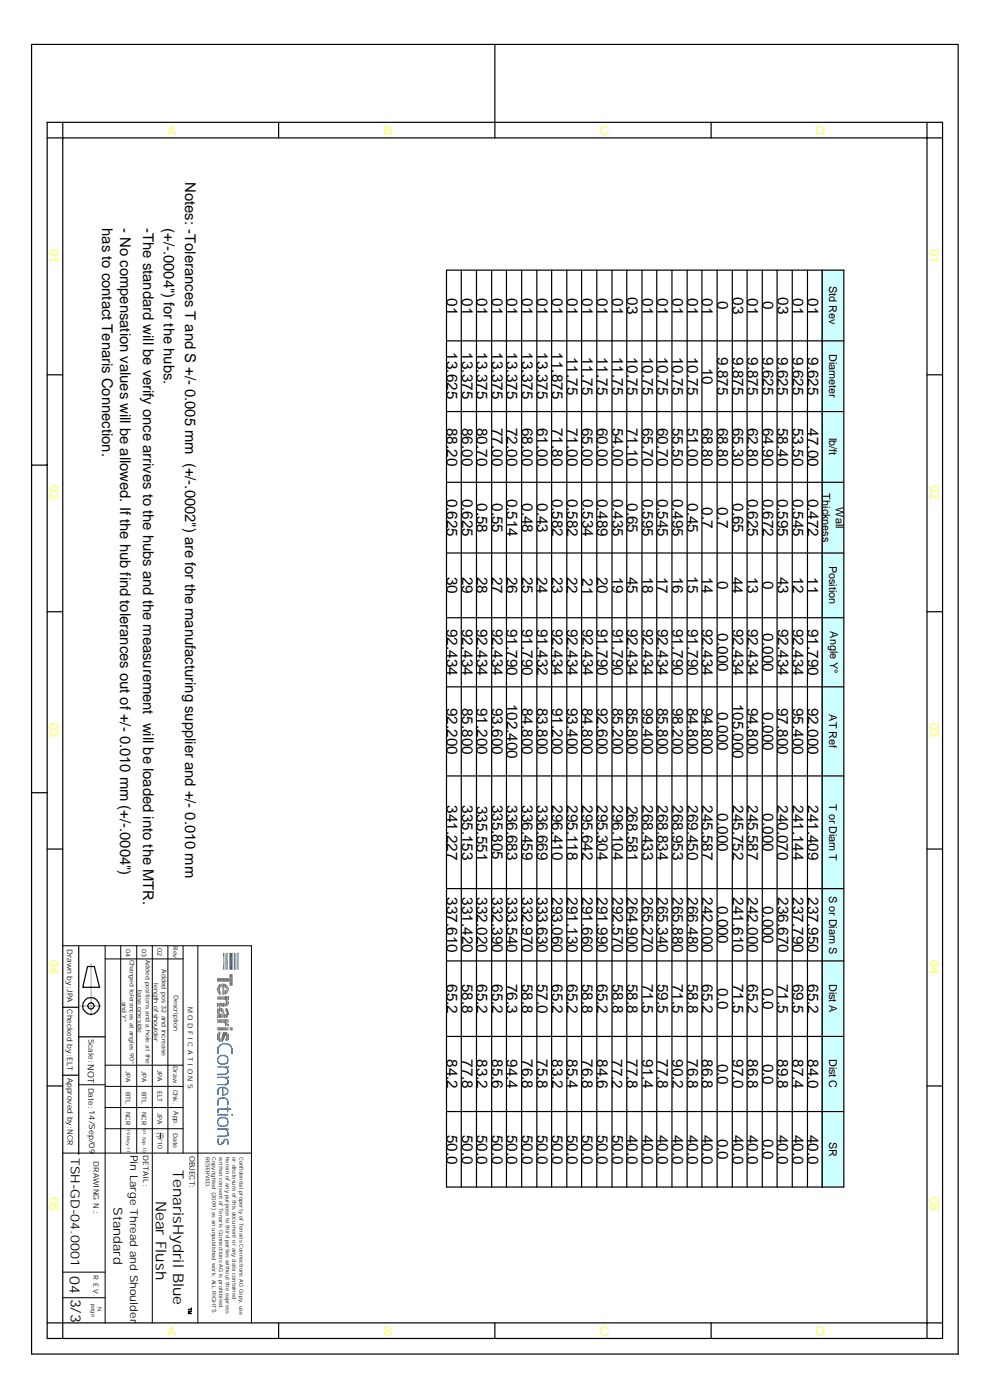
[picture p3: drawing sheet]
<svg xmlns="http://www.w3.org/2000/svg" width="210mm" height="297mm" viewBox="0 0 210 297" stroke-linecap="round" stroke-linejoin="round" font-family="sans-serif">
<defs><g id="words">
<g font-size="3.2">
<text x="94.7" y="63.2" transform="rotate(90 94.7 63.2)">01</text>
<text x="97.9" y="63.2" transform="rotate(90 97.9 63.2)">01</text>
<text x="101" y="63.2" transform="rotate(90 101 63.2)">01</text>
<text x="104.2" y="63.2" transform="rotate(90 104.2 63.2)">01</text>
<text x="107.4" y="63.2" transform="rotate(90 107.4 63.2)">01</text>
<text x="110.6" y="63.2" transform="rotate(90 110.6 63.2)">01</text>
<text x="113.8" y="63.2" transform="rotate(90 113.8 63.2)">01</text>
<text x="116.9" y="63.2" transform="rotate(90 116.9 63.2)">01</text>
<text x="120.1" y="63.2" transform="rotate(90 120.1 63.2)">01</text>
<text x="123.3" y="63.2" transform="rotate(90 123.3 63.2)">01</text>
<text x="126.5" y="63.2" transform="rotate(90 126.5 63.2)">01</text>
<text x="129.7" y="63.2" transform="rotate(90 129.7 63.2)">01</text>
<text x="132.8" y="63" transform="rotate(90 132.8 63)">03</text>
<text x="136.1" y="63.2" transform="rotate(90 136.1 63.2)">01</text>
<text x="139.3" y="63.2" transform="rotate(90 139.3 63.2)">01</text>
<text x="142.4" y="63.2" transform="rotate(90 142.4 63.2)">01</text>
<text x="145.6" y="63.2" transform="rotate(90 145.6 63.2)">01</text>
<text x="148.8" y="63.2" transform="rotate(90 148.8 63.2)">01</text>
<text x="152" y="63.9" transform="rotate(90 152 63.9)">0</text>
<text x="155.2" y="63" transform="rotate(90 155.2 63)">03</text>
<text x="158.3" y="63.2" transform="rotate(90 158.3 63.2)">01</text>
<text x="161.5" y="63.9" transform="rotate(90 161.5 63.9)">0</text>
<text x="164.8" y="63" transform="rotate(90 164.8 63)">03</text>
<text x="167.9" y="63.2" transform="rotate(90 167.9 63.2)">01</text>
<text x="171.1" y="63.2" transform="rotate(90 171.1 63.2)">01</text>
<text x="94.7" y="74.7" transform="rotate(90 94.7 74.7)">13.625</text>
<text x="97.9" y="74.7" transform="rotate(90 97.9 74.7)">13.375</text>
<text x="101" y="74.7" transform="rotate(90 101 74.7)">13.375</text>
<text x="104.2" y="74.7" transform="rotate(90 104.2 74.7)">13.375</text>
<text x="107.4" y="74.7" transform="rotate(90 107.4 74.7)">13.375</text>
<text x="110.6" y="74.7" transform="rotate(90 110.6 74.7)">13.375</text>
<text x="113.8" y="74.7" transform="rotate(90 113.8 74.7)">13.375</text>
<text x="116.9" y="74.7" transform="rotate(90 116.9 74.7)">11.875</text>
<text x="120.1" y="75.6" transform="rotate(90 120.1 75.6)">11.75</text>
<text x="123.3" y="75.6" transform="rotate(90 123.3 75.6)">11.75</text>
<text x="126.5" y="75.6" transform="rotate(90 126.5 75.6)">11.75</text>
<text x="129.7" y="75.6" transform="rotate(90 129.7 75.6)">11.75</text>
<text x="132.8" y="75.6" transform="rotate(90 132.8 75.6)">10.75</text>
<text x="136.1" y="75.6" transform="rotate(90 136.1 75.6)">10.75</text>
<text x="139.3" y="75.6" transform="rotate(90 139.3 75.6)">10.75</text>
<text x="142.4" y="75.6" transform="rotate(90 142.4 75.6)">10.75</text>
<text x="145.6" y="75.6" transform="rotate(90 145.6 75.6)">10.75</text>
<text x="148.8" y="77.9" transform="rotate(90 148.8 77.9)">10</text>
<text x="152" y="75.7" transform="rotate(90 152 75.7)">9.875</text>
<text x="155.2" y="75.7" transform="rotate(90 155.2 75.7)">9.875</text>
<text x="158.3" y="75.7" transform="rotate(90 158.3 75.7)">9.875</text>
<text x="161.5" y="75.7" transform="rotate(90 161.5 75.7)">9.625</text>
<text x="164.7" y="75.7" transform="rotate(90 164.7 75.7)">9.625</text>
<text x="167.9" y="75.7" transform="rotate(90 167.9 75.7)">9.625</text>
<text x="171.1" y="75.7" transform="rotate(90 171.1 75.7)">9.625</text>
<text x="94.7" y="90.7" transform="rotate(90 94.7 90.7)">88.20</text>
<text x="97.9" y="90.7" transform="rotate(90 97.9 90.7)">86.00</text>
<text x="101" y="90.7" transform="rotate(90 101 90.7)">80.70</text>
<text x="104.2" y="90.7" transform="rotate(90 104.2 90.7)">77.00</text>
<text x="107.4" y="90.7" transform="rotate(90 107.4 90.7)">72.00</text>
<text x="110.6" y="90.7" transform="rotate(90 110.6 90.7)">68.00</text>
<text x="113.8" y="90.7" transform="rotate(90 113.8 90.7)">61.00</text>
<text x="116.9" y="90.7" transform="rotate(90 116.9 90.7)">71.80</text>
<text x="120.1" y="90.7" transform="rotate(90 120.1 90.7)">71.00</text>
<text x="123.3" y="90.7" transform="rotate(90 123.3 90.7)">65.00</text>
<text x="126.5" y="90.7" transform="rotate(90 126.5 90.7)">60.00</text>
<text x="129.7" y="90.7" transform="rotate(90 129.7 90.7)">54.00</text>
<text x="132.8" y="90.7" transform="rotate(90 132.8 90.7)">71.10</text>
<text x="136.1" y="90.7" transform="rotate(90 136.1 90.7)">65.70</text>
<text x="139.3" y="90.7" transform="rotate(90 139.3 90.7)">60.70</text>
<text x="142.4" y="90.7" transform="rotate(90 142.4 90.7)">55.50</text>
<text x="145.6" y="90.7" transform="rotate(90 145.6 90.7)">51.00</text>
<text x="148.8" y="90.7" transform="rotate(90 148.8 90.7)">68.80</text>
<text x="152" y="90.7" transform="rotate(90 152 90.7)">68.80</text>
<text x="155.2" y="90.7" transform="rotate(90 155.2 90.7)">65.30</text>
<text x="158.3" y="90.7" transform="rotate(90 158.3 90.7)">62.80</text>
<text x="161.5" y="90.7" transform="rotate(90 161.5 90.7)">64.90</text>
<text x="164.7" y="90.7" transform="rotate(90 164.7 90.7)">58.40</text>
<text x="167.9" y="90.7" transform="rotate(90 167.9 90.7)">53.50</text>
<text x="171.1" y="90.8" transform="rotate(90 171.1 90.8)">47.00</text>
<text x="94.7" y="105.7" transform="rotate(90 94.7 105.7)">0.625</text>
<text x="97.9" y="105.7" transform="rotate(90 97.9 105.7)">0.625</text>
<text x="101" y="106.6" transform="rotate(90 101 106.6)">0.58</text>
<text x="104.2" y="106.6" transform="rotate(90 104.2 106.6)">0.55</text>
<text x="107.4" y="105.7" transform="rotate(90 107.4 105.7)">0.514</text>
<text x="110.6" y="106.6" transform="rotate(90 110.6 106.6)">0.48</text>
<text x="113.8" y="106.6" transform="rotate(90 113.8 106.6)">0.43</text>
<text x="116.9" y="105.7" transform="rotate(90 116.9 105.7)">0.582</text>
<text x="120.1" y="105.7" transform="rotate(90 120.1 105.7)">0.582</text>
<text x="123.4" y="105.7" transform="rotate(90 123.4 105.7)">0.534</text>
<text x="126.5" y="105.7" transform="rotate(90 126.5 105.7)">0.489</text>
<text x="129.7" y="105.7" transform="rotate(90 129.7 105.7)">0.435</text>
<text x="132.8" y="106.6" transform="rotate(90 132.8 106.6)">0.65</text>
<text x="136.1" y="105.7" transform="rotate(90 136.1 105.7)">0.595</text>
<text x="139.3" y="105.7" transform="rotate(90 139.3 105.7)">0.545</text>
<text x="142.4" y="105.7" transform="rotate(90 142.4 105.7)">0.495</text>
<text x="145.6" y="106.6" transform="rotate(90 145.6 106.6)">0.45</text>
<text x="148.8" y="107.5" transform="rotate(90 148.8 107.5)">0.7</text>
<text x="152" y="107.5" transform="rotate(90 152 107.5)">0.7</text>
<text x="155.2" y="106.6" transform="rotate(90 155.2 106.6)">0.65</text>
<text x="158.3" y="105.7" transform="rotate(90 158.3 105.7)">0.625</text>
<text x="161.5" y="105.7" transform="rotate(90 161.5 105.7)">0.672</text>
<text x="164.7" y="105.7" transform="rotate(90 164.7 105.7)">0.595</text>
<text x="167.9" y="105.7" transform="rotate(90 167.9 105.7)">0.545</text>
<text x="171.1" y="105.7" transform="rotate(90 171.1 105.7)">0.472</text>
<text x="94.7" y="122.3" transform="rotate(90 94.7 122.3)">30</text>
<text x="97.9" y="122.3" transform="rotate(90 97.9 122.3)">29</text>
<text x="101" y="122.3" transform="rotate(90 101 122.3)">28</text>
<text x="104.1" y="122.3" transform="rotate(90 104.1 122.3)">27</text>
<text x="107.4" y="122.3" transform="rotate(90 107.4 122.3)">26</text>
<text x="110.6" y="122.3" transform="rotate(90 110.6 122.3)">25</text>
<text x="113.7" y="122.3" transform="rotate(90 113.7 122.3)">24</text>
<text x="116.9" y="122.3" transform="rotate(90 116.9 122.3)">23</text>
<text x="120.1" y="122.3" transform="rotate(90 120.1 122.3)">22</text>
<text x="123.3" y="122.5" transform="rotate(90 123.3 122.5)">21</text>
<text x="126.5" y="122.3" transform="rotate(90 126.5 122.3)">20</text>
<text x="129.7" y="122.2" transform="rotate(90 129.7 122.2)">19</text>
<text x="132.8" y="122.3" transform="rotate(90 132.8 122.3)">45</text>
<text x="136.1" y="122.2" transform="rotate(90 136.1 122.2)">18</text>
<text x="139.2" y="122.2" transform="rotate(90 139.2 122.2)">17</text>
<text x="142.4" y="122.2" transform="rotate(90 142.4 122.2)">16</text>
<text x="145.6" y="122.1" transform="rotate(90 145.6 122.1)">15</text>
<text x="148.8" y="122.2" transform="rotate(90 148.8 122.2)">14</text>
<text x="152" y="123.1" transform="rotate(90 152 123.1)">0</text>
<text x="155.1" y="122.3" transform="rotate(90 155.1 122.3)">44</text>
<text x="158.3" y="122.2" transform="rotate(90 158.3 122.2)">13</text>
<text x="161.5" y="123.1" transform="rotate(90 161.5 123.1)">0</text>
<text x="164.8" y="122.3" transform="rotate(90 164.8 122.3)">43</text>
<text x="167.9" y="122.2" transform="rotate(90 167.9 122.2)">12</text>
<text x="171" y="122.4" transform="rotate(90 171 122.4)">11</text>
<text x="94.7" y="133.3" transform="rotate(90 94.7 133.3)">92.434</text>
<text x="97.9" y="133.3" transform="rotate(90 97.9 133.3)">92.434</text>
<text x="101" y="133.3" transform="rotate(90 101 133.3)">92.434</text>
<text x="104.2" y="133.3" transform="rotate(90 104.2 133.3)">92.434</text>
<text x="107.4" y="133.3" transform="rotate(90 107.4 133.3)">91.790</text>
<text x="110.6" y="133.3" transform="rotate(90 110.6 133.3)">91.790</text>
<text x="113.8" y="133.3" transform="rotate(90 113.8 133.3)">91.432</text>
<text x="116.9" y="133.3" transform="rotate(90 116.9 133.3)">92.434</text>
<text x="120.1" y="133.3" transform="rotate(90 120.1 133.3)">92.434</text>
<text x="123.4" y="133.3" transform="rotate(90 123.4 133.3)">92.434</text>
<text x="126.5" y="133.3" transform="rotate(90 126.5 133.3)">91.790</text>
<text x="129.7" y="133.3" transform="rotate(90 129.7 133.3)">91.790</text>
<text x="132.8" y="133.3" transform="rotate(90 132.8 133.3)">92.434</text>
<text x="136.1" y="133.3" transform="rotate(90 136.1 133.3)">92.434</text>
<text x="139.3" y="133.3" transform="rotate(90 139.3 133.3)">92.434</text>
<text x="142.4" y="133.3" transform="rotate(90 142.4 133.3)">91.790</text>
<text x="145.6" y="133.3" transform="rotate(90 145.6 133.3)">91.790</text>
<text x="148.8" y="133.3" transform="rotate(90 148.8 133.3)">92.434</text>
<text x="152" y="134.2" transform="rotate(90 152 134.2)">0.000</text>
<text x="155.2" y="133.3" transform="rotate(90 155.2 133.3)">92.434</text>
<text x="158.3" y="133.3" transform="rotate(90 158.3 133.3)">92.434</text>
<text x="161.5" y="134.2" transform="rotate(90 161.5 134.2)">0.000</text>
<text x="164.8" y="133.3" transform="rotate(90 164.8 133.3)">92.434</text>
<text x="167.9" y="133.3" transform="rotate(90 167.9 133.3)">92.434</text>
<text x="171.1" y="133.3" transform="rotate(90 171.1 133.3)">91.790</text>
<text x="107.4" y="149.1" transform="rotate(90 107.4 149.1)">102.400</text>
<text x="155.2" y="149.1" transform="rotate(90 155.2 149.1)">105.000</text>
<text x="94.7" y="150" transform="rotate(90 94.7 150)">92.200</text>
<text x="97.9" y="150" transform="rotate(90 97.9 150)">85.800</text>
<text x="101" y="150" transform="rotate(90 101 150)">91.200</text>
<text x="104.2" y="150" transform="rotate(90 104.2 150)">93.600</text>
<text x="110.6" y="150" transform="rotate(90 110.6 150)">84.800</text>
<text x="113.8" y="150" transform="rotate(90 113.8 150)">83.800</text>
<text x="116.9" y="150" transform="rotate(90 116.9 150)">91.200</text>
<text x="120.1" y="150" transform="rotate(90 120.1 150)">93.400</text>
<text x="123.3" y="150" transform="rotate(90 123.3 150)">84.800</text>
<text x="126.5" y="150" transform="rotate(90 126.5 150)">92.600</text>
<text x="129.7" y="150" transform="rotate(90 129.7 150)">85.200</text>
<text x="132.8" y="150" transform="rotate(90 132.8 150)">85.800</text>
<text x="136.1" y="150" transform="rotate(90 136.1 150)">99.400</text>
<text x="139.3" y="150" transform="rotate(90 139.3 150)">85.800</text>
<text x="142.4" y="150" transform="rotate(90 142.4 150)">98.200</text>
<text x="145.6" y="150" transform="rotate(90 145.6 150)">84.800</text>
<text x="148.8" y="150" transform="rotate(90 148.8 150)">94.800</text>
<text x="152" y="151" transform="rotate(90 152 151)">0.000</text>
<text x="158.3" y="150" transform="rotate(90 158.3 150)">94.800</text>
<text x="161.5" y="151" transform="rotate(90 161.5 151)">0.000</text>
<text x="164.7" y="150" transform="rotate(90 164.7 150)">97.800</text>
<text x="167.9" y="150" transform="rotate(90 167.9 150)">95.400</text>
<text x="171.1" y="150" transform="rotate(90 171.1 150)">92.000</text>
<text x="94.7" y="170.6" transform="rotate(90 94.7 170.6)">341.227</text>
<text x="97.9" y="170.6" transform="rotate(90 97.9 170.6)">335.153</text>
<text x="101" y="170.8" transform="rotate(90 101 170.8)">335.551</text>
<text x="104.2" y="170.5" transform="rotate(90 104.2 170.5)">335.805</text>
<text x="107.4" y="170.6" transform="rotate(90 107.4 170.6)">336.683</text>
<text x="110.6" y="170.6" transform="rotate(90 110.6 170.6)">336.459</text>
<text x="113.8" y="170.6" transform="rotate(90 113.8 170.6)">336.669</text>
<text x="116.9" y="170.6" transform="rotate(90 116.9 170.6)">296.410</text>
<text x="120.1" y="170.6" transform="rotate(90 120.1 170.6)">295.118</text>
<text x="123.3" y="170.6" transform="rotate(90 123.3 170.6)">295.642</text>
<text x="126.5" y="170.6" transform="rotate(90 126.5 170.6)">295.304</text>
<text x="129.7" y="170.6" transform="rotate(90 129.7 170.6)">296.104</text>
<text x="132.8" y="170.8" transform="rotate(90 132.8 170.8)">268.581</text>
<text x="136.1" y="170.6" transform="rotate(90 136.1 170.6)">268.433</text>
<text x="139.3" y="170.6" transform="rotate(90 139.3 170.6)">268.834</text>
<text x="142.4" y="170.6" transform="rotate(90 142.4 170.6)">268.953</text>
<text x="145.6" y="170.6" transform="rotate(90 145.6 170.6)">269.450</text>
<text x="148.8" y="170.6" transform="rotate(90 148.8 170.6)">245.587</text>
<text x="152" y="172.4" transform="rotate(90 152 172.4)">0.000</text>
<text x="155.2" y="170.6" transform="rotate(90 155.2 170.6)">245.752</text>
<text x="158.3" y="170.6" transform="rotate(90 158.3 170.6)">245.587</text>
<text x="161.5" y="172.4" transform="rotate(90 161.5 172.4)">0.000</text>
<text x="164.7" y="170.6" transform="rotate(90 164.7 170.6)">240.070</text>
<text x="167.9" y="170.6" transform="rotate(90 167.9 170.6)">241.144</text>
<text x="171.1" y="170.6" transform="rotate(90 171.1 170.6)">241.409</text>
<text x="94.7" y="190.2" transform="rotate(90 94.7 190.2)">337.610</text>
<text x="97.9" y="190.2" transform="rotate(90 97.9 190.2)">331.420</text>
<text x="101" y="190.2" transform="rotate(90 101 190.2)">332.020</text>
<text x="104.2" y="190.2" transform="rotate(90 104.2 190.2)">332.390</text>
<text x="107.4" y="190.2" transform="rotate(90 107.4 190.2)">333.540</text>
<text x="110.6" y="190.2" transform="rotate(90 110.6 190.2)">332.970</text>
<text x="113.8" y="190.2" transform="rotate(90 113.8 190.2)">333.630</text>
<text x="116.9" y="190.2" transform="rotate(90 116.9 190.2)">293.060</text>
<text x="120.1" y="190.2" transform="rotate(90 120.1 190.2)">291.130</text>
<text x="123.3" y="190.2" transform="rotate(90 123.3 190.2)">291.660</text>
<text x="126.5" y="190.2" transform="rotate(90 126.5 190.2)">291.990</text>
<text x="129.7" y="190.2" transform="rotate(90 129.7 190.2)">292.570</text>
<text x="132.8" y="190.2" transform="rotate(90 132.8 190.2)">264.900</text>
<text x="136.1" y="190.2" transform="rotate(90 136.1 190.2)">265.270</text>
<text x="139.3" y="190.2" transform="rotate(90 139.3 190.2)">265.340</text>
<text x="142.4" y="190.2" transform="rotate(90 142.4 190.2)">265.880</text>
<text x="145.6" y="190.2" transform="rotate(90 145.6 190.2)">266.480</text>
<text x="148.8" y="190.2" transform="rotate(90 148.8 190.2)">242.000</text>
<text x="152" y="192" transform="rotate(90 152 192)">0.000</text>
<text x="155.2" y="190.2" transform="rotate(90 155.2 190.2)">241.610</text>
<text x="158.3" y="190.2" transform="rotate(90 158.3 190.2)">242.000</text>
<text x="161.5" y="192" transform="rotate(90 161.5 192)">0.000</text>
<text x="164.8" y="190.2" transform="rotate(90 164.8 190.2)">236.670</text>
<text x="167.9" y="190.2" transform="rotate(90 167.9 190.2)">237.790</text>
<text x="171.1" y="190.2" transform="rotate(90 171.1 190.2)">237.950</text>
<text x="94.7" y="208.5" transform="rotate(90 94.7 208.5)">65.2</text>
<text x="97.9" y="208.5" transform="rotate(90 97.9 208.5)">58.8</text>
<text x="101" y="208.5" transform="rotate(90 101 208.5)">65.2</text>
<text x="104.2" y="208.5" transform="rotate(90 104.2 208.5)">65.2</text>
<text x="107.4" y="208.5" transform="rotate(90 107.4 208.5)">76.3</text>
<text x="110.6" y="208.5" transform="rotate(90 110.6 208.5)">58.8</text>
<text x="113.8" y="208.5" transform="rotate(90 113.8 208.5)">57.0</text>
<text x="116.9" y="208.5" transform="rotate(90 116.9 208.5)">65.2</text>
<text x="120.1" y="208.5" transform="rotate(90 120.1 208.5)">65.2</text>
<text x="123.3" y="208.5" transform="rotate(90 123.3 208.5)">58.8</text>
<text x="126.5" y="208.5" transform="rotate(90 126.5 208.5)">65.2</text>
<text x="129.7" y="208.5" transform="rotate(90 129.7 208.5)">58.8</text>
<text x="132.8" y="208.5" transform="rotate(90 132.8 208.5)">58.8</text>
<text x="136.1" y="208.5" transform="rotate(90 136.1 208.5)">71.5</text>
<text x="139.3" y="208.5" transform="rotate(90 139.3 208.5)">59.5</text>
<text x="142.4" y="208.5" transform="rotate(90 142.4 208.5)">71.5</text>
<text x="145.6" y="208.5" transform="rotate(90 145.6 208.5)">58.8</text>
<text x="148.8" y="208.5" transform="rotate(90 148.8 208.5)">65.2</text>
<text x="152" y="209.4" transform="rotate(90 152 209.4)">0.0</text>
<text x="155.2" y="208.5" transform="rotate(90 155.2 208.5)">71.5</text>
<text x="158.3" y="208.5" transform="rotate(90 158.3 208.5)">65.2</text>
<text x="161.5" y="209.4" transform="rotate(90 161.5 209.4)">0.0</text>
<text x="164.7" y="208.5" transform="rotate(90 164.7 208.5)">71.5</text>
<text x="167.9" y="208.5" transform="rotate(90 167.9 208.5)">69.5</text>
<text x="171.1" y="208.5" transform="rotate(90 171.1 208.5)">65.2</text>
<text x="94.7" y="224.5" transform="rotate(90 94.7 224.5)">84.2</text>
<text x="97.9" y="224.5" transform="rotate(90 97.9 224.5)">77.8</text>
<text x="101" y="224.5" transform="rotate(90 101 224.5)">83.2</text>
<text x="104.2" y="224.5" transform="rotate(90 104.2 224.5)">85.6</text>
<text x="107.4" y="224.5" transform="rotate(90 107.4 224.5)">94.4</text>
<text x="110.6" y="224.5" transform="rotate(90 110.6 224.5)">76.8</text>
<text x="113.8" y="224.5" transform="rotate(90 113.8 224.5)">75.8</text>
<text x="116.9" y="224.5" transform="rotate(90 116.9 224.5)">83.2</text>
<text x="120.1" y="224.5" transform="rotate(90 120.1 224.5)">85.4</text>
<text x="123.3" y="224.5" transform="rotate(90 123.3 224.5)">76.8</text>
<text x="126.5" y="224.5" transform="rotate(90 126.5 224.5)">84.6</text>
<text x="129.6" y="224.5" transform="rotate(90 129.6 224.5)">77.2</text>
<text x="132.8" y="224.5" transform="rotate(90 132.8 224.5)">77.8</text>
<text x="136.1" y="224.5" transform="rotate(90 136.1 224.5)">91.4</text>
<text x="139.3" y="224.5" transform="rotate(90 139.3 224.5)">77.8</text>
<text x="142.4" y="224.5" transform="rotate(90 142.4 224.5)">90.2</text>
<text x="145.6" y="224.5" transform="rotate(90 145.6 224.5)">76.8</text>
<text x="148.8" y="224.5" transform="rotate(90 148.8 224.5)">86.8</text>
<text x="152" y="225.4" transform="rotate(90 152 225.4)">0.0</text>
<text x="155.2" y="224.5" transform="rotate(90 155.2 224.5)">97.0</text>
<text x="158.3" y="224.5" transform="rotate(90 158.3 224.5)">86.8</text>
<text x="161.5" y="225.4" transform="rotate(90 161.5 225.4)">0.0</text>
<text x="164.7" y="224.5" transform="rotate(90 164.7 224.5)">89.8</text>
<text x="167.9" y="224.5" transform="rotate(90 167.9 224.5)">87.4</text>
<text x="171.1" y="224.5" transform="rotate(90 171.1 224.5)">84.0</text>
<text x="94.7" y="240.5" transform="rotate(90 94.7 240.5)">50.0</text>
<text x="97.9" y="240.5" transform="rotate(90 97.9 240.5)">50.0</text>
<text x="101" y="240.5" transform="rotate(90 101 240.5)">50.0</text>
<text x="104.2" y="240.5" transform="rotate(90 104.2 240.5)">50.0</text>
<text x="107.4" y="240.5" transform="rotate(90 107.4 240.5)">50.0</text>
<text x="110.6" y="240.5" transform="rotate(90 110.6 240.5)">50.0</text>
<text x="113.8" y="240.5" transform="rotate(90 113.8 240.5)">50.0</text>
<text x="116.9" y="240.5" transform="rotate(90 116.9 240.5)">50.0</text>
<text x="120.1" y="240.5" transform="rotate(90 120.1 240.5)">50.0</text>
<text x="123.3" y="240.5" transform="rotate(90 123.3 240.5)">50.0</text>
<text x="126.5" y="240.5" transform="rotate(90 126.5 240.5)">50.0</text>
<text x="129.7" y="240.5" transform="rotate(90 129.7 240.5)">50.0</text>
<text x="132.8" y="240.5" transform="rotate(90 132.8 240.5)">40.0</text>
<text x="136.1" y="240.5" transform="rotate(90 136.1 240.5)">40.0</text>
<text x="139.3" y="240.5" transform="rotate(90 139.3 240.5)">40.0</text>
<text x="142.4" y="240.5" transform="rotate(90 142.4 240.5)">40.0</text>
<text x="145.6" y="240.5" transform="rotate(90 145.6 240.5)">40.0</text>
<text x="148.8" y="240.5" transform="rotate(90 148.8 240.5)">40.0</text>
<text x="152" y="241.3" transform="rotate(90 152 241.3)">0.0</text>
<text x="155.2" y="240.5" transform="rotate(90 155.2 240.5)">40.0</text>
<text x="158.3" y="240.5" transform="rotate(90 158.3 240.5)">40.0</text>
<text x="161.5" y="241.3" transform="rotate(90 161.5 241.3)">0.0</text>
<text x="164.7" y="240.5" transform="rotate(90 164.7 240.5)">40.0</text>
<text x="167.9" y="240.5" transform="rotate(90 167.9 240.5)">40.0</text>
<text x="171.1" y="240.5" transform="rotate(90 171.1 240.5)">40.0</text>
</g>
<g font-size="3.1">
<text x="39.2" y="38.6" transform="rotate(90 39.2 38.6)">Notes: -Tolerances T and S +/- 0.005 mm (+/-.0002&quot;) are for the manufacturing supplier and +/- 0.010 mm</text>
<text x="21.7" y="48.4" transform="rotate(90 21.7 48.4)">has to contact Tenaris Connection.</text>
<text x="25.5" y="48.4" transform="rotate(90 25.5 48.4)">- No compensation values will be allowed. If the hub find tolerances out of +/- 0.010 mm (+/-.0004&quot;)</text>
<text x="30.3" y="48.4" transform="rotate(90 30.3 48.4)">-The standard will be verify once arrives to the hubs and the measurement will be loaded into the MTR.</text>
<text x="34.7" y="48.4" transform="rotate(90 34.7 48.4)">(+/-.0004&quot;) for the hubs.</text>
<text x="36.7" y="247.9" transform="rotate(90 36.7 247.9)">TenarisHydril Blue</text>
<text x="33" y="254.4" transform="rotate(90 33 254.4)">Near Flush</text>
</g>
<g font-size="3">
<text x="14.8" y="270.4" transform="rotate(90 14.8 270.4)">04</text>
<text x="15" y="275.2" transform="rotate(90 15 275.2)">3/3</text>
</g>
<g font-size="2.7" fill="#ff0">
<text x="35.5" y="28.5">A</text>
<text x="81.3" y="28.5">B</text>
<text x="127.1" y="28.5">C</text>
<text x="172.8" y="28.5">D</text>
<text x="10.6" y="52.7" transform="rotate(90 10.6 52.7)">01</text>
<text x="197" y="52.7" transform="rotate(90 197 52.7)">01</text>
<text x="10.6" y="102.9" transform="rotate(90 10.6 102.9)">02</text>
<text x="197" y="102.9" transform="rotate(90 197 102.9)">02</text>
<text x="10.6" y="153.2" transform="rotate(90 10.6 153.2)">03</text>
<text x="197" y="153.2" transform="rotate(90 197 153.2)">03</text>
<text x="10.6" y="203.4" transform="rotate(90 10.6 203.4)">04</text>
<text x="197" y="203.4" transform="rotate(90 197 203.4)">04</text>
<text x="10.6" y="253.6" transform="rotate(90 10.6 253.6)">05</text>
<text x="197" y="253.6" transform="rotate(90 197 253.6)">05</text>
<text x="35.5" y="283.1">A</text>
<text x="81.3" y="283.1">B</text>
<text x="127.1" y="283.1">C</text>
<text x="172.8" y="283.1">D</text>
</g>
<g font-size="2.7">
<text x="15" y="245.4" transform="rotate(90 15 245.4)">TSH-GD-04.0001</text>
<text x="24" y="255.8" transform="rotate(90 24 255.8)">Standard</text>
</g>
<g font-size="2.3">
<text x="175.6" y="60.6" transform="rotate(90 175.6 60.6)">Std Rev</text>
<text x="175.6" y="75" transform="rotate(90 175.6 75)">Diameter</text>
<text x="175.6" y="92.8" transform="rotate(90 175.6 92.8)">lb/ft</text>
<text x="174.2" y="104.6" transform="rotate(90 174.2 104.6)">Thickness</text>
<text x="177" y="107.5" transform="rotate(90 177 107.5)">Wall</text>
<text x="175.6" y="119.9" transform="rotate(90 175.6 119.9)">Position</text>
<text x="175.9" y="133.8" transform="rotate(90 175.9 133.8)">Angle Y°</text>
<text x="175.6" y="151.4" transform="rotate(90 175.6 151.4)">AT Ref</text>
<text x="175.6" y="170.4" transform="rotate(90 175.6 170.4)">T or Diam T</text>
<text x="175.6" y="189.8" transform="rotate(90 175.6 189.8)">S or Diam S</text>
<text x="175.6" y="208.5" transform="rotate(90 175.6 208.5)">Dist A</text>
<text x="175.6" y="224.4" transform="rotate(90 175.6 224.4)">Dist C</text>
<text x="27.6" y="244.7" transform="rotate(90 27.6 244.7)">Pin Large Thread and Shoulder</text>
<text x="175.6" y="241.9" transform="rotate(90 175.6 241.9)">SR</text>
</g>
<text font-size="1.9" x="18.6" y="225.5" transform="rotate(90 18.6 225.5)">NOT</text>
<g font-size="1.6">
<text x="14.2" y="201.1" transform="rotate(90 14.2 201.1)">Drawn by:JPA</text>
<text x="14.2" y="213.9" transform="rotate(90 14.2 213.9)">Checked by:ELT</text>
<text x="18.7" y="220.2" transform="rotate(90 18.7 220.2)">Scale:</text>
<text x="14.3" y="228.4" transform="rotate(90 14.3 228.4)">Approved by:NCR</text>
<text x="18.7" y="230.5" transform="rotate(90 18.7 230.5)">Date:14/Sep/09</text>
<text x="30.3" y="244.9" transform="rotate(90 30.3 244.9)">DETAIL:</text>
<text x="40.1" y="245" transform="rotate(90 40.1 245)">OBJECT:</text>
<text x="19.8" y="246.1" transform="rotate(90 19.8 246.1)">DRAWING N.:</text>
</g>
<g font-size="1.5">
<text x="39.8" y="213.4" transform="rotate(90 39.8 213.4)">M O D F I C A T I O N S</text>
<text x="19.8" y="270.3" transform="rotate(90 19.8 270.3)">R E V.</text>
</g>
<g font-size="1.4">
<text x="26.7" y="201.1" transform="rotate(90 26.7 201.1)">04</text>
<text x="30.1" y="201.1" transform="rotate(90 30.1 201.1)">03</text>
<text x="33.4" y="200.9" transform="rotate(90 33.4 200.9)">02</text>
<text x="36.7" y="200.5" transform="rotate(90 36.7 200.5)">Rev</text>
<text x="32.6" y="208.4" transform="rotate(90 32.6 208.4)">length of shoulder</text>
<text x="34.3" y="205.4" transform="rotate(90 34.3 205.4)">Added pos 32 and increase</text>
<text x="36.8" y="210.8" transform="rotate(90 36.8 210.8)">Description</text>
<text x="26.7" y="226.9" transform="rotate(90 26.7 226.9)">JPA</text>
<text x="30.1" y="226.9" transform="rotate(90 30.1 226.9)">JPA</text>
<text x="33.4" y="226.8" transform="rotate(90 33.4 226.8)">JPA</text>
<text x="36.7" y="226" transform="rotate(90 36.7 226)">Draw.</text>
<text x="26.7" y="231.3" transform="rotate(90 26.7 231.3)">BTL</text>
<text x="30.1" y="231.3" transform="rotate(90 30.1 231.3)">BTL</text>
<text x="33.4" y="231.2" transform="rotate(90 33.4 231.2)">ELT</text>
<text x="36.7" y="231" transform="rotate(90 36.7 231)">Chk.</text>
<text x="26.7" y="235.6" transform="rotate(90 26.7 235.6)">NCR</text>
<text x="30.1" y="235.6" transform="rotate(90 30.1 235.6)">NCR</text>
<text x="33.4" y="235.8" transform="rotate(90 33.4 235.8)">JPA</text>
<text x="36.8" y="235.5" transform="rotate(90 36.8 235.5)">App.</text>
<text x="33.4" y="241.2" transform="rotate(90 33.4 241.2)">/10</text>
<text x="36.7" y="240.1" transform="rotate(90 36.7 240.1)">Date</text>
</g>
<g font-size="1.3">
<text x="27.5" y="203.4" transform="rotate(90 27.5 203.4)">Changed tolerances at angles 90°</text>
<text x="30.9" y="203.5" transform="rotate(90 30.9 203.5)">Added positions and a hole at the</text>
<text x="29.2" y="209.9" transform="rotate(90 29.2 209.9)">base one side</text>
<text x="25.9" y="212.3" transform="rotate(90 25.9 212.3)">and Y°</text>
</g>
<g font-size="1.1">
<text x="43.6" y="245.2" transform="rotate(90 43.6 245.2)">RESERVED.</text>
<text x="45" y="245.2" transform="rotate(90 45 245.2)">Copyrighted (2009) as an unpublished work. ALL RIGHTS</text>
<text x="46.4" y="245.3" transform="rotate(90 46.4 245.3)">written consent of Tenaris Connections AG is prohibited.</text>
<text x="47.8" y="245.2" transform="rotate(90 47.8 245.2)">herein of any purpose to third parties without the express</text>
<text x="49.3" y="245.2" transform="rotate(90 49.3 245.2)">or disclosure of this document or any data contained</text>
<text x="50.7" y="245.2" transform="rotate(90 50.7 245.2)">Confidential property of Tenaris Connections AG Copy, use</text>
<text x="19.4" y="276.3" transform="rotate(90 19.4 276.3)">page</text>
<text x="20.7" y="277" transform="rotate(90 20.7 277)">N.</text>
</g>
<g font-size=".9">
<text x="26.8" y="239.2" transform="rotate(90 26.8 239.2)">19-May-11</text>
<text x="30.2" y="239.3" transform="rotate(90 30.2 239.3)">01-Sep-10</text>
<text x="33.1" y="240" transform="rotate(90 33.1 240)">17</text>
<text x="34" y="240" transform="rotate(90 34 240)">05</text>
</g>
</g></defs>
<g fill="none" stroke="#000" stroke-width=".25">
<path d="M6.7 9.4h196.2v277.5h-196.2zM104.8 9.4v19.8M10 25.9h189.6v257.7h-189.6zM13.3 25.9v3.3h-3.3M13.3 29.2h183v251.1h-183zM59 25.9v3.3M150.6 25.9v3.3M196.3 25.9v3.3h3.3M94.6 57.2h79.6v194.4h-79.6zM97.7 57.2v194.4M100.9 57.2v194.4M104.1 57.2v194.4"/>
<path d="M107.3 57.2v194.4M110.5 57.2v194.4M113.7 57.2v194.4M116.8 57.2v194.4M120.1 57.2v194.4M123.2 57.2v194.4M126.4 57.2v194.4M129.6 57.2v194.4M132.8 57.2v194.4M136 57.2v194.4M139.1 57.2v194.4M142.3 57.2v194.4"/>
<path d="M145.5 57.2v194.4M148.7 57.2v194.4M151.9 57.2v194.4M155.1 57.2v194.4M158.2 57.2v194.4M161.5 57.2v194.4M164.6 57.2v194.4M167.8 57.2v194.4M171 57.2v194.4M10 79.4h3.3M94.6 72.2h79.6M196.3 79.4h3.3"/>
<path d="M6.7 98.6h3.3M94.6 87.2h79.6M94.6 102.2h79.6M94.6 117.2h79.6M10 129.6h3.3M94.6 130.9h79.6M196.3 129.6h3.3M94.6 145.6h79.6M6.7 168h3.3M10 179.9h3.3M94.6 164.4h79.6M196.3 179.9h3.3"/>
<path d="M94.6 188.3h79.6M94.6 203.6h79.6M94.6 219.6h79.6M10 230.1h3.3M94.6 235.6h79.6M196.3 230.1h3.3M10 280.3h3.3v3.3M59 280.3v3.3M104.8 280.3v3.3M150.6 280.3v3.3M199.6 280.3h-3.3v3.3"/>
</g>
<g fill="#cff">
<path d="M174.2 57.2h4.5v15z"/>
<path d="M174.2 57.2l4.5 15h-4.5z"/>
<path d="M174.2 72.2h4.5v15z"/>
<path d="M174.2 72.2l4.5 15h-4.5z"/>
<path d="M174.2 87.2h4.5v15z"/>
<path d="M174.2 87.2l4.5 15h-4.5z"/>
<path d="M174.2 102.2h4.5v15z"/>
<path d="M174.2 102.2l4.5 15h-4.5z"/>
<path d="M174.2 117.2h4.5v13.7z"/>
<path d="M174.2 117.2l4.5 13.7h-4.5z"/>
<path d="M174.2 130.9h4.5v14.7z"/>
<path d="M174.2 130.9l4.5 14.7h-4.5z"/>
<path d="M174.2 145.6h4.5v18.8z"/>
<path d="M174.2 145.6l4.5 18.8h-4.5z"/>
<path d="M174.2 164.4h4.5v23.9z"/>
<path d="M174.2 164.4l4.5 23.9h-4.5z"/>
<path d="M174.2 188.3h4.5v15.3z"/>
<path d="M174.2 188.3l4.5 15.3h-4.5z"/>
<path d="M174.2 203.6h4.5v16z"/>
<path d="M174.2 203.6l4.5 16h-4.5z"/>
<path d="M174.2 219.6h4.5v16z"/>
<path d="M174.2 219.6l4.5 16h-4.5z"/>
<path d="M174.2 235.6h4.5v16z"/>
<path d="M174.2 235.6l4.5 16h-4.5z"/>
</g>
<path d="M174.2 57.2h4.5v194.4h-4.5zM174.2 72.2h4.5M174.2 87.2h4.5M174.2 102.2h4.5M174.2 117.2h4.5M174.2 130.9h4.5M174.2 145.6h4.5M174.2 164.4h4.5M174.2 188.3h4.5M174.2 203.6h4.5M174.2 219.6h4.5M174.2 235.6h4.5" fill="none" stroke="#000" stroke-width=".25"/>
<path d="M22.3 200.4v79.9M41.9 200.4v79.9M53.3 200.4v79.9M32.3 244.4v35.9" fill="none" stroke="#000" stroke-width=".21"/>
<g fill="#767676">
<path d="M48.4 212.2v.7z"/>
<path d="M48.4 211.2v.7z"/>
<path d="M48.3 212.1v.9z"/>
<path d="M48.4 212.2l-.1 .8z"/>
<path d="M48.3 211.2v.7z"/>
<path d="M48.4 211.2l-.1 .7z"/>
<path d="M48.3 211.9v1.2z"/>
<path d="M48.3 212.1v1z"/>
<path d="M48.2 211.9v1.2z"/>
<path d="M48.3 211.9l-.1 1.2z"/>
<path d="M48.2 211.2v.7z"/>
<path d="M48.3 211.2l-.1 .7z"/>
</g>
<path d="M48 211.2v2" fill="none" stroke="#767676" stroke-width=".25"/>
<g fill="#767676">
<path d="M47.9 212.3v.9z"/>
<path d="M47.9 211.2v1.1z"/>
<path d="M47.9 212.3l-.1 1z"/>
<path d="M47.8 211.2h.1l-.1 .7z"/>
<path d="M47.9 211.2v1.1l-.1-.4z"/>
<path d="M47.8 211.2v.7z"/>
<path d="M47.6 212.5l.2-.1-.2 .9z"/>
<path d="M47.8 212.4v.9h-.2z"/>
<path d="M47.4 212.5h.2l-.2 .8z"/>
<path d="M47.6 212.5v.8h-.2z"/>
<path d="M47.4 211.2h.4l-.4 .7z"/>
<path d="M47.8 211.2v.7h-.4z"/>
<path d="M47.4 212.5v.8z"/>
<path d="M47.2 211.2h.2l-.2 .7z"/>
<path d="M47.4 211.2v.7h-.2z"/>
<path d="M47.2 212.5h.2l-.2 .8z"/>
<path d="M47.4 212.5v.8h-.2z"/>
<path d="M47 211.2h.2l-.2 .7z"/>
<path d="M47.2 211.2v.7h-.2z"/>
<path d="M46.9 211.2v.7z"/>
<path d="M47 211.2l-.1 .7z"/>
<path d="M46.8 212.5h.4l-.4 .8z"/>
<path d="M47.2 212.5v.8h-.4z"/>
<path d="M46.4 212.5h.4l-.4 .8z"/>
<path d="M46.8 212.5v.8h-.4z"/>
<path d="M46.3 212.5v.8z"/>
<path d="M46.4 212.5l-.1 .8z"/>
<path d="M46.2 211.2h.7l-.7 .7z"/>
<path d="M46.2 211.9l.7-.7v.7z"/>
<path d="M46.1 211.2v.7z"/>
<path d="M46.2 211.2l-.1 .7z"/>
<path d="M46.1 212.5h.2l-.2 .8z"/>
<path d="M46.3 212.5v.8h-.2z"/>
<path d="M46.1 212.5v.8z"/>
<path d="M46 212.6l.1-.1-.1 .7z"/>
<path d="M46 211.2v.7z"/>
<path d="M46.1 211.2l-.1 .7z"/>
</g>
<path d="M13.3 200.4h40" fill="none" stroke="#000" stroke-width=".21"/>
<path d="M49.7 201.9v3.6" fill="none" stroke="#0037dd" stroke-width=".34"/>
<path d="M50.5 201.9v3.6" fill="none" stroke="#dd00a5" stroke-width=".21"/>
<path d="M50.2 201.9v3.6" fill="none" stroke="#00b85c" stroke-width=".21"/>
<g fill="#767676">
<path d="M48.4 209.2v.7z"/>
<path d="M48.3 209.1v1.1z"/>
<path d="M48.4 209.2l-.1 1z"/>
<path d="M48.3 209v1.3z"/>
<path d="M48.3 209.1v1.2z"/>
<path d="M48.2 208.9v1.5z"/>
<path d="M48.3 209l-.1 1.4z"/>
<path d="M48 208.7l.2 .2-.2 1.7z"/>
<path d="M48.2 208.9v1.5l-.2 .2z"/>
<path d="M48 209.6l-.1 1.1z"/>
<path d="M47.8 208.6l.2 .1-.2 .7z"/>
<path d="M48 208.7v.9l-.2-.2z"/>
<path d="M47.9 209.8l-.1 .9z"/>
<path d="M47.8 208.5v.8z"/>
<path d="M47.8 208.6v.8z"/>
<path d="M47.8 209.9v.8z"/>
<path d="M47.6 210.1l.2-.1-.2 .7z"/>
<path d="M47.8 210v.7h-.2z"/>
<path d="M47.5 210.1v.6z"/>
<path d="M47.6 210.1l-.1 .6z"/>
<path d="M47.5 208.5h.3l-.3 .6z"/>
<path d="M47.8 208.5v.8l-.3-.2z"/>
</g>
<path d="M47.4 208.5v2.3" fill="none" stroke="#767676" stroke-width=".25"/>
<path d="M47.1 208.5v2.3M47.2 208.5v2.3" fill="none" stroke="#767676" stroke-width=".21"/>
<g fill="#767676">
<path d="M47 208.5v.6z"/>
<path d="M47.1 208.5l-.1 .6z"/>
<path d="M46.8 210.2v.2z"/>
<path d="M46.7 210.2v.5z"/>
<path d="M46.8 210.2l-.1 .5z"/>
<path d="M46.7 208.5h.3l-.3 .7z"/>
<path d="M47 208.5v.6l-.3 .1z"/>
<path d="M46.7 208.5v.8z"/>
<path d="M46.7 210.1v.7z"/>
<path d="M46.7 210.2v.6z"/>
<path d="M46.6 210v.7z"/>
<path d="M46.6 209.9v.8z"/>
<path d="M46.5 208.6l.2-.1-.2 1z"/>
<path d="M46.7 208.5v.8l-.2 .2z"/>
<path d="M46.5 209.7v1z"/>
<path d="M46.6 209.9l-.1 .8z"/>
<path d="M46.5 208.6v1.1z"/>
<path d="M46.3 208.7l.2-.1-.2 2z"/>
</g>
<path d="M46.4 208.6v2.1" fill="none" stroke="#767676" stroke-width=".21"/>
<g fill="#767676">
<path d="M46.1 208.9l.2-.2-.2 1.7z"/>
<path d="M46.3 208.7v1.9l-.2-.2z"/>
<path d="M46.1 208.9v1.3z"/>
<path d="M46.1 208.9v1.5z"/>
<path d="M46.1 209.2l-.1 .7z"/>
<path d="M46.1 209.2v1z"/>
<path d="M46 209.5v.3z"/>
<path d="M46 209.4v.4z"/>
<path d="M46 209.4v.5z"/>
</g>
<path d="M47.7 201.9v3.6" fill="none" stroke="#0037dd" stroke-width=".21"/>
<path d="M47.3 201.9v3.6" fill="none" stroke="#00b85c" stroke-width=".21"/>
<path d="M48.1 201.9v3.6" fill="none" stroke="#dd00a5" stroke-width=".34"/>
<g fill="#767676">
<path d="M48.6 206.4h.7l-.7 2.5z"/>
<path d="M49.3 206.4v2.5h-.7z"/>
<path d="M46 207.3h2.6l-2.6 .7z"/>
<path d="M46 208l2.6-.7v.7z"/>
</g>
<g fill="#00b85c">
<path d="M48.6 201.9h.7l-.7 3.6z"/>
<path d="M49.3 201.9v3.6h-.7z"/>
</g>
<g fill="#0037dd">
<path d="M48.3 237.3v1z"/>
<path d="M48.2 237.1l.1 .2-.1 1.1z"/>
<path d="M48.3 237.3v1l-.1 .1z"/>
<path d="M48.2 237.8l-.1 .7z"/>
<path d="M48.1 237v.4z"/>
<path d="M48.2 237.1v.7z"/>
<path d="M48.1 238.1v.5z"/>
<path d="M48.1 236.9v.4z"/>
<path d="M47.9 238.4l.2-.2-.2 .5z"/>
<path d="M48.1 238.2v.4l-.2 .1z"/>
<path d="M47.9 236.8l.2 .1-.2 .3z"/>
<path d="M48.1 236.9v.4l-.2-.1z"/>
<path d="M47.7 238.4h.2l-.2 .4z"/>
<path d="M47.9 238.4v.3l-.2 .1z"/>
<path d="M47.7 236.7l.2 .1-.2 .3z"/>
<path d="M47.7 237.1l.2-.3v.4z"/>
<path d="M47.6 238.5l.1-.1-.1 .4z"/>
<path d="M47.7 238.4l-.1 .4z"/>
<path d="M47.6 236.7v.3z"/>
<path d="M47.7 236.7v.4z"/>
<path d="M47.2 238.5h.4l-.4 .4z"/>
<path d="M47.2 238.9l.4-.4v.3z"/>
<path d="M47.2 236.7h.4l-.4 .3z"/>
<path d="M47.2 237l.4-.3v.3z"/>
<path d="M46.8 238.5h.4l-.4 .3z"/>
<path d="M46.8 238.8l.4-.3v.4z"/>
<path d="M46.8 236.7h.4l-.4 .3z"/>
<path d="M47.2 236.7v.3h-.4z"/>
<path d="M46.7 238.4v.4z"/>
<path d="M46.8 238.5l-.1 .3z"/>
<path d="M46.7 236.7v.4z"/>
<path d="M46.8 236.7l-.1 .4z"/>
<path d="M46.5 238.4h.2l-.2 .3z"/>
<path d="M46.7 238.4v.4l-.2-.1z"/>
<path d="M46.5 236.8l.2-.1-.2 .5z"/>
<path d="M46.7 236.7v.4l-.2 .1z"/>
<path d="M46.3 238.2l.2 .2-.2 .2z"/>
<path d="M46.5 238.4v.3l-.2-.1z"/>
<path d="M46.3 236.9l.2-.1-.2 .5z"/>
<path d="M46.5 236.8v.4l-.2 .1z"/>
<path d="M46.3 238.1v.4z"/>
<path d="M46.3 238.2v.4z"/>
<path d="M46.3 236.9v.5z"/>
<path d="M46.2 237.8v.6z"/>
<path d="M46.2 237.1l.1-.1-.1 .8z"/>
<path d="M46.3 237l-.1 .8z"/>
<path d="M46.1 237.3v1z"/>
<path d="M46.2 237.1l-.1 1.2v-1z"/>
<path d="M46.2 237.1v1.3l-.1-.1z"/>
<path d="M48.3 224.1v1z"/>
<path d="M48.2 224l.1 .1-.1 1.2z"/>
<path d="M48.3 224.1v1l-.1 .2z"/>
<path d="M48.2 224.6l-.1 .8z"/>
<path d="M48.1 223.8v.5z"/>
<path d="M48.2 224v.6z"/>
<path d="M48.1 225v.4z"/>
<path d="M48.1 223.8v.4z"/>
<path d="M47.9 225.1l.2-.1-.2 .5z"/>
<path d="M48.1 225v.4l-.2 .1z"/>
<path d="M47.9 223.7l.2 .1-.2 .2z"/>
<path d="M48.1 223.8v.4l-.2-.2z"/>
<path d="M47.7 225.3l.2-.2-.2 .6z"/>
<path d="M47.9 225.1v.4l-.2 .2z"/>
<path d="M47.7 223.5l.2 .2-.2 .2z"/>
<path d="M47.7 223.9l.2-.2v.3z"/>
<path d="M47.6 225.3v.4z"/>
<path d="M47.7 225.3l-.1 .4z"/>
<path d="M47.6 223.5v.4z"/>
<path d="M47.7 223.5l-.1 .4z"/>
<path d="M47.2 225.4l.4-.1-.4 .4z"/>
<path d="M47.6 225.3v.4h-.4z"/>
<path d="M47.2 223.5h.4l-.4 .3z"/>
<path d="M47.2 223.8l.4-.3v.4z"/>
<path d="M46.8 225.3l.4 .1-.4 .3z"/>
<path d="M46.8 225.7l.4-.3v.3z"/>
<path d="M46.8 223.5h.4l-.4 .4z"/>
<path d="M47.2 223.5v.3l-.4 .1z"/>
<path d="M46.7 225.3v.4z"/>
<path d="M46.8 225.3l-.1 .4z"/>
<path d="M46.7 223.5v.4z"/>
<path d="M46.8 223.5l-.1 .4z"/>
<path d="M46.5 225.1l.2 .2-.2 .2z"/>
<path d="M46.5 225.5l.2-.2v.4z"/>
<path d="M46.5 223.7l.2-.2-.2 .5z"/>
<path d="M46.7 223.5v.4l-.2 .1z"/>
<path d="M46.3 225l.2 .1-.2 .3z"/>
<path d="M46.5 225.1v.4l-.2-.1z"/>
<path d="M46.3 223.8l.2-.1-.2 .5z"/>
<path d="M46.5 223.7v.3l-.2 .2z"/>
<path d="M46.3 225v.4z"/>
<path d="M46.3 223.8v.5z"/>
<path d="M46.2 224.6v.7z"/>
<path d="M46.3 223.8l-.1 .8z"/>
<path d="M46.1 224.1v1z"/>
<path d="M46.2 224l-.1 1.1v-1z"/>
<path d="M46.2 224v1.3l-.1-.2z"/>
</g>
<g fill="#767676">
<path d="M48.3 219.2l.2 .4-.2 .5z"/>
<path d="M48.3 219.1v1.3z"/>
<path d="M48.3 219.2v1.2z"/>
<path d="M48.2 218.9l.1 .2-.1 1.6z"/>
<path d="M48.3 219.1v1.3l-.1 .3z"/>
<path d="M48.1 218.9v1.8z"/>
<path d="M48.2 218.9l-.1 1.8z"/>
<path d="M47.9 218.8l.2 .1-.2 1.7z"/>
<path d="M48.1 218.9v1.8l-.2-.1z"/>
<path d="M47.9 219.6v1z"/>
<path d="M47.9 218.8v.8z"/>
<path d="M47.9 220v.5z"/>
<path d="M47.9 220v.6z"/>
<path d="M47.8 218.7v.8z"/>
<path d="M47.8 218.7v.7z"/>
<path d="M47.8 220.2v.2z"/>
<path d="M47.8 220.2l.1-.1-.1 .3z"/>
<path d="M47.9 220.1v.4l-.1-.1z"/>
<path d="M47.7 218.7h.1l-.1 .7z"/>
<path d="M47.8 218.7v.7h-.1z"/>
<path d="M47.7 218.7v.9z"/>
<path d="M47.6 218.7v.9z"/>
<path d="M47.7 218.7l-.1 .9z"/>
<path d="M47.6 218.7v1.1z"/>
<path d="M47.5 218.7v1.4z"/>
<path d="M47.6 218.7l-.1 1.4z"/>
<path d="M47.3 218.8l.2-.1-.2 1.7z"/>
<path d="M47.5 218.7v1.4l-.2 .3z"/>
<path d="M47.3 218.8v1.7z"/>
<path d="M47.3 218.8l-.2 1.9v-1.6z"/>
<path d="M47.3 218.8v1.7l-.2 .2z"/>
<path d="M47.1 219.1v1.6z"/>
<path d="M47.1 219.1l-.1 1.6z"/>
<path d="M47 219.6l-.1 1.1z"/>
<path d="M46.7 218.9v.1z"/>
<path d="M46.7 220.1l.2-.2-.2 .9z"/>
<path d="M46.9 219.9v.8l-.2 .1z"/>
<path d="M46.7 220.1v.7z"/>
<path d="M46.6 218.7l.1 .2-.1 .4z"/>
<path d="M46.7 218.9l-.1 .4z"/>
<path d="M46.6 218.7v.6z"/>
<path d="M46.6 220v.7z"/>
<path d="M46.6 218.7v.7z"/>
<path d="M46.5 219.7v1z"/>
<path d="M46.6 220l-.1 .7z"/>
<path d="M46.5 218.6v1.1z"/>
<path d="M46.6 218.7l-.1 1z"/>
</g>
<path d="M46.4 218.5v2.2M46.5 218.5v2.2" fill="none" stroke="#767676" stroke-width=".21"/>
<g fill="#767676">
<path d="M46.3 218.7l-.2 1.6v-1.3z"/>
<path d="M46.3 218.7v2l-.2-.4z"/>
<path d="M46.1 219v1.3z"/>
<path d="M46 219.4v.5z"/>
<path d="M46.1 219l-.1 .9z"/>
<path d="M48.4 217.3v.1z"/>
<path d="M48.3 217v.4z"/>
<path d="M48.4 217.3l-.1 .1z"/>
<path d="M48.3 216v.7z"/>
<path d="M48.4 216.1l-.1 .6z"/>
<path d="M48.2 216.8l.1 .2-.1 .4z"/>
<path d="M48.3 217v.4h-.1z"/>
<path d="M48.2 216h.1l-.1 .8z"/>
<path d="M48.3 216v.7l-.1 .1z"/>
<path d="M48 216h.2l-.2 1.4z"/>
<path d="M48.2 216v1.4h-.2z"/>
<path d="M47.9 216v1.4z"/>
<path d="M48 216l-.1 1.4z"/>
<path d="M47.8 216v1.4z"/>
<path d="M47.9 216l-.1 1.4z"/>
<path d="M47.8 216v1.2z"/>
<path d="M47.8 216v1.1z"/>
<path d="M47.7 216v.9z"/>
<path d="M47.4 216h.3l-.3 .8z"/>
<path d="M47.7 216v.9l-.3-.1z"/>
<path d="M47.2 216h.2l-.2 .8z"/>
<path d="M47.4 216v.8h-.2z"/>
<path d="M47.1 216v.8z"/>
<path d="M47.2 216l-.1 .8z"/>
<path d="M46.7 216h.4l-.4 .8z"/>
<path d="M47.1 216v.8h-.4z"/>
<path d="M46.2 216h.5l-.5 .8z"/>
<path d="M46.7 216v.8h-.5z"/>
<path d="M46.1 216v.8z"/>
<path d="M46.2 216l-.1 .8z"/>
<path d="M46 216.1l.1-.1-.1 .8z"/>
<path d="M46.1 216l-.1 .8z"/>
<path d="M48.4 214.4v.6z"/>
<path d="M48.3 214.1v1z"/>
<path d="M48.4 214.4l-.1 .7z"/>
<path d="M48.2 213.8l.1 .3-.1 1.3z"/>
<path d="M48.3 214.1v1l-.1 .3z"/>
<path d="M48.2 213.8v1.7z"/>
<path d="M48 213.7l.2 .1-.2 1.8z"/>
<path d="M48.2 213.8v1.7l-.2 .1z"/>
<path d="M48 214.6l-.1 1z"/>
<path d="M47.9 213.6v.9z"/>
<path d="M48 213.7v.9z"/>
<path d="M47.9 214.9v.7z"/>
<path d="M47.9 213.6v.8z"/>
<path d="M47.8 214.9v.8z"/>
<path d="M47.9 214.9l-.1 .8z"/>
<path d="M47.8 215v-.1v.8z"/>
<path d="M47.8 213.6h.1l-.1 .7z"/>
<path d="M47.9 213.6v.8l-.1-.1z"/>
<path d="M47.6 215h.2l-.2 .7z"/>
<path d="M47.8 215v.7h-.2z"/>
<path d="M47.6 215v.7z"/>
<path d="M47.6 214.9v.8z"/>
<path d="M47.5 214.6v1.1z"/>
<path d="M47.6 214.9l-.1 .8z"/>
<path d="M47.4 214.2v1.5z"/>
<path d="M47.5 214.6l-.1 1.1z"/>
<path d="M47.3 213.9v1.8z"/>
<path d="M47.4 214.2l-.1 1.5z"/>
<path d="M47.2 213.7l.1 .2-.1 1.8z"/>
<path d="M47.3 213.9v1.8h-.1z"/>
<path d="M47 214.9l.2 .1-.2 .7z"/>
<path d="M47.2 215v.7h-.2z"/>
<path d="M47 213.6l.2 .1-.2 .8z"/>
<path d="M47.2 213.7v1.3l-.2-.5z"/>
<path d="M47 213.6v.8z"/>
<path d="M47 213.6v.9z"/>
<path d="M46.7 213.5l.3 .1-.3 .6z"/>
<path d="M47 213.6v.8l-.3-.2z"/>
<path d="M46.7 214.9h.3l-.3 .8z"/>
<path d="M47 214.9v.8h-.3z"/>
<path d="M46.7 214.9v.8z"/>
<path d="M46.6 213.5h.1l-.1 .8z"/>
<path d="M46.7 213.5v.7l-.1 .1z"/>
<path d="M46.5 213.5v.9z"/>
<path d="M46.6 213.5l-.1 .9z"/>
<path d="M46.5 214.6l.2 .3-.2 .8z"/>
<path d="M46.7 214.9v.8h-.2z"/>
<path d="M46.5 214.5v1.2z"/>
<path d="M46.5 214.6v1.1z"/>
<path d="M46.5 213.5v1z"/>
</g>
<path d="M46.4 213.6v2.1M46.4 213.5v2.2" fill="none" stroke="#767676" stroke-width=".21"/>
<g fill="#767676">
<path d="M46.2 213.7v2z"/>
<path d="M46.3 213.7l-.1 2z"/>
<path d="M46.1 215.1v.6z"/>
<path d="M46.2 215.1l-.1 .6z"/>
<path d="M46.1 213.8l.1-.1-.1 1.1z"/>
<path d="M46.2 213.7v1.4l-.1-.3z"/>
<path d="M46.1 213.8v.9z"/>
<path d="M46.1 213.8v1z"/>
<path d="M46 215.1h.1l-.1 .6z"/>
<path d="M46.1 215.1v.6h-.1z"/>
<path d="M46 214.1v.5z"/>
<path d="M46 215.1v.6z"/>
<path d="M46.1 214l-.1 .6z"/>
<path d="M46.1 214v.7z"/>
<path d="M48.7 217.7h.6l-.6 .7z"/>
<path d="M49.3 217.7v.7h-.6z"/>
<path d="M48.3 217.7h.1l-.1 .7z"/>
<path d="M48.4 217.7v.7h-.1z"/>
<path d="M48 217.7h.3l-.3 .7z"/>
<path d="M48.3 217.7v.7h-.3z"/>
<path d="M47.2 217.7h.8l-.8 .7z"/>
<path d="M47.2 218.4l.8-.7v.7z"/>
<path d="M46.4 217.7h.8l-.8 .7z"/>
<path d="M46.4 218.4l.8-.7v.7z"/>
<path d="M46.1 217.7h.3l-.3 .7z"/>
<path d="M46.4 217.7v.7h-.3z"/>
<path d="M46 217.7h.1l-.1 .7z"/>
<path d="M46.1 217.7v.7h-.1z"/>
</g>
<g fill="#0037dd">
<path d="M49.3 222.5v.2z"/>
<path d="M49.2 222.1v1.1z"/>
<path d="M49.3 222.5l-.1 .7z"/>
<path d="M49.2 222v1.4z"/>
<path d="M49.2 222.1v1.3z"/>
<path d="M49.1 221.8v1.6z"/>
<path d="M49.2 222l-.1 1.4z"/>
<path d="M49 221.8v1.6z"/>
<path d="M49.1 221.8l-.1 1.6z"/>
<path d="M49 221.8v.6z"/>
<path d="M49 221.8v.9z"/>
<path d="M49 222.7v.7z"/>
<path d="M48.9 223.2v.2z"/>
<path d="M49 222.9l-.1 .5z"/>
<path d="M48.9 221.6v.5z"/>
<path d="M48.9 221.4v.5z"/>
<path d="M48.5 221.2l.4 .2-.4 .2z"/>
<path d="M48.5 221.6l.4-.2v.5z"/>
<path d="M48.2 221.1l.3 .1-.3 .2z"/>
<path d="M48.2 221.4l.3-.2v.4z"/>
<path d="M47.9 221.1h.3l-.3 .2z"/>
<path d="M48.2 221.1v.3l-.3-.1z"/>
<path d="M47.2 221l.7 .1-.7 .2z"/>
<path d="M47.2 221.3l.7-.2v.2z"/>
<path d="M47.2 221.1v-.1v.3z"/>
<path d="M47.2 221v.3z"/>
<path d="M46.7 221.3l.5-.2-.5 .6z"/>
<path d="M47.2 221.1v.2l-.5 .4z"/>
<path d="M46.6 221.3v.5z"/>
<path d="M46.7 221.3l-.1 .5z"/>
<path d="M46.3 223.2l.1 .2z"/>
<path d="M46.6 221.3l-.3 .9v-.5z"/>
<path d="M46.6 221.3v.5l-.3 .4z"/>
<path d="M46.3 223v.4z"/>
<path d="M46.3 223.2v.2z"/>
<path d="M46.2 222.7v.7z"/>
<path d="M46.3 223l-.1 .4z"/>
<path d="M46.3 221.7l-.1 .8z"/>
<path d="M46.2 221.8v.9z"/>
<path d="M46.1 221.9l.1-.1-.1 1.6z"/>
<path d="M46.2 221.8v1.6h-.1z"/>
<path d="M46.1 221.9v1.4z"/>
<path d="M46.1 221.9v1.5z"/>
<path d="M46.1 221.9l-.1 1z"/>
<path d="M46 222.3v.6z"/>
<path d="M46 222.3v.4z"/>
<path d="M49 236.1h.4l-.4 .3z"/>
<path d="M49 236.4l.4-.3v.3z"/>
<path d="M48.3 236.1v.3z"/>
<path d="M48 236.1h.3l-.3 .3z"/>
<path d="M48.3 236.1v.3h-.3z"/>
<path d="M47.2 236.1h.8l-.8 .3z"/>
<path d="M47.2 236.4l.8-.3v.3z"/>
<path d="M46.4 236.1h.8l-.8 .3z"/>
<path d="M46.4 236.4l.8-.3v.3z"/>
<path d="M46.1 236.1h.3l-.3 .3z"/>
<path d="M46.4 236.1v.3h-.3z"/>
<path d="M46 236.1h.1l-.1 .3z"/>
<path d="M46.1 236.1v.3h-.1z"/>
<path d="M48.4 233.5v.3z"/>
<path d="M48.3 233.3v.7z"/>
<path d="M48.4 233.5l-.1 .5z"/>
<path d="M48.3 233.3v.8z"/>
<path d="M48.3 233.1v1.1z"/>
<path d="M48.3 233.3v.9z"/>
<path d="M48.2 232.9v1.3z"/>
<path d="M48.3 233.1l-.1 1.1z"/>
<path d="M48.2 233.7v.5z"/>
<path d="M48.1 232.8v.5z"/>
<path d="M48.2 232.9v.8z"/>
<path d="M48.2 233.9l-.1 .3z"/>
<path d="M47.8 232.7l.3 .1-.3 .1z"/>
<path d="M47.8 232.9l.3-.1v.5z"/>
<path d="M47.6 232.5l.2 .2-.2 .1z"/>
<path d="M47.6 232.8l.2-.1v.2z"/>
<path d="M47.4 232.5h.2l-.2 .3z"/>
<path d="M47.6 232.5v.3h-.2z"/>
<path d="M47 232.5h.4l-.4 .3z"/>
<path d="M47 232.8l.4-.3v.3z"/>
<path d="M46.9 232.5v.3z"/>
<path d="M47 232.5l-.1 .3z"/>
<path d="M46.5 232.7l.4-.2-.4 .5z"/>
<path d="M46.9 232.5v.3l-.4 .2z"/>
<path d="M46.4 232.7v.4z"/>
<path d="M46.5 232.7l-.1 .4z"/>
<path d="M46.3 234v.2z"/>
<path d="M46.2 232.8l.2-.1-.2 .7z"/>
<path d="M46.4 232.7l-.2 .7z"/>
<path d="M46.2 233.8v.4z"/>
<path d="M46.3 234l-.1 .2z"/>
<path d="M46.2 232.8v.7z"/>
<path d="M46.2 233.7v.5z"/>
<path d="M46.2 232.9v.8z"/>
<path d="M46.1 233.1l.1-.2-.1 1.3z"/>
<path d="M46.2 232.9v1.3h-.1z"/>
<path d="M46.1 233.1v1.1z"/>
<path d="M46 233.6v.3z"/>
<path d="M46.1 233.2l-.1 .7z"/>
<path d="M46.1 233.2v1z"/>
<path d="M48.3 231v.7z"/>
<path d="M48.3 230.7v1z"/>
<path d="M48.2 230.6v1.3z"/>
<path d="M48.3 230.7l-.1 1.2z"/>
<path d="M48.1 230.6v.4z"/>
<path d="M48.2 230.6v.8z"/>
<path d="M48.2 231.4l-.1 .6z"/>
<path d="M47.9 231.7l.2-.1-.2 .5z"/>
<path d="M48.1 231.6v.4l-.2 .1z"/>
<path d="M47.9 230.5l.2 .1-.2 .2z"/>
<path d="M48.1 230.6v.4l-.2-.2z"/>
<path d="M47.8 230.4l.1 .1-.1 .2z"/>
<path d="M47.9 230.5v.3l-.1-.1z"/>
<path d="M47.7 231.8l.2-.1-.2 .5z"/>
<path d="M47.9 231.7v.4l-.2 .1z"/>
<path d="M47.5 231.9l.2-.1-.2 .4z"/>
<path d="M47.7 231.8v.4h-.2z"/>
<path d="M47.4 231.9v.3z"/>
<path d="M47.5 231.9l-.1 .3z"/>
<path d="M47.4 230.3l.4 .1-.4 .2z"/>
<path d="M47.4 230.6l.4-.2v.3z"/>
<path d="M47.3 231.9v.4z"/>
<path d="M47.4 231.9l-.1 .4z"/>
<path d="M47.3 230.3v.3z"/>
<path d="M47.4 230.3l-.1 .3z"/>
<path d="M47.2 230.3v2z"/>
<path d="M47.3 230.3l-.1 2z"/>
<path d="M47.1 230.3v2z"/>
<path d="M47.2 230.3l-.1 2z"/>
<path d="M47.1 230.3v1.9z"/>
<path d="M47.1 230.3v.3z"/>
<path d="M46.8 230.3h.3l-.3 .3z"/>
<path d="M47.1 230.3v.3h-.3z"/>
<path d="M46.7 230.4l.1-.1-.1 .3z"/>
<path d="M46.8 230.3v.3h-.1z"/>
<path d="M46.4 230.5l.3-.1-.3 .5z"/>
<path d="M46.7 230.4v.2l-.3 .3z"/>
<path d="M46.3 230.5v.5z"/>
<path d="M46.4 230.5l-.1 .5z"/>
<path d="M46.2 231.7l.1 .3z"/>
<path d="M46.3 230.5l-.1 .7z"/>
<path d="M46.2 231.5v.5z"/>
<path d="M46.2 231.7v.3z"/>
<path d="M46.2 230.6v.9z"/>
<path d="M46.2 230.6v1.4z"/>
<path d="M46.1 230.8l.1-.2-.1 1.4z"/>
<path d="M46.2 230.6v1.4h-.1z"/>
<path d="M46.1 230.8v1.1z"/>
<path d="M46.1 230.8v1.2z"/>
<path d="M46 231.3v.3z"/>
<path d="M46.1 230.9l-.1 .7z"/>
<path d="M46.1 230.9v1z"/>
<path d="M48.3 226.8v.4z"/>
<path d="M48.3 226.7v.6z"/>
<path d="M48.3 226.8v.5z"/>
<path d="M48.3 226v.2z"/>
<path d="M48.2 226.4l.1 .3-.1 .8z"/>
<path d="M48.3 226.7v.6l-.1 .2z"/>
<path d="M48.2 226.4v1.1z"/>
<path d="M48.2 226.8l-.1 .8z"/>
<path d="M48.1 226.3v.3z"/>
<path d="M48.2 226.4v.4z"/>
<path d="M48.1 226h.2l-.2 .2z"/>
<path d="M48.3 226v.2h-.2z"/>
<path d="M48.1 227.3v.4z"/>
<path d="M47.9 227.3h.2l-.2 .5z"/>
<path d="M48.1 227.3v.4l-.2 .1z"/>
<path d="M47.9 226.2l.2 .1-.2 .2z"/>
<path d="M48.1 226.3v.3l-.2-.1z"/>
<path d="M47.9 226h.2l-.2 .2z"/>
<path d="M48.1 226v.2h-.2z"/>
<path d="M47.9 226v.4z"/>
<path d="M47.9 226v.5z"/>
<path d="M47.8 226v.4z"/>
<path d="M47.9 226l-.1 .4z"/>
<path d="M47.7 227.5l.2-.2-.2 .5z"/>
<path d="M47.9 227.3v.5h-.2z"/>
<path d="M47.7 227.5v.3z"/>
<path d="M47.6 226h.2l-.2 .3z"/>
<path d="M47.8 226v.4l-.2-.1z"/>
<path d="M47.5 227.5h.2l-.2 .4z"/>
<path d="M47.7 227.5v.3l-.2 .1z"/>
<path d="M47.4 226h.2l-.2 .2z"/>
<path d="M47.6 226v.3l-.2-.1z"/>
<path d="M47.2 226h.2l-.2 .2z"/>
<path d="M47.4 226v.2h-.2z"/>
<path d="M47.2 227.5h.3l-.3 .4z"/>
<path d="M47.5 227.5v.4h-.3z"/>
<path d="M47.1 227.5h.1l-.1 .4z"/>
<path d="M47.2 227.5v.4h-.1z"/>
<path d="M47.1 226h.1l-.1 .2z"/>
<path d="M47.2 226v.2h-.1z"/>
<path d="M46.9 226h.2l-.2 .2z"/>
<path d="M47.1 226v.2h-.2z"/>
<path d="M46.7 227.5h.4l-.4 .4z"/>
<path d="M46.7 227.9l.4-.4v.4z"/>
<path d="M46.5 226h.4l-.4 .2z"/>
<path d="M46.5 226.2l.4-.2v.2z"/>
<path d="M46.3 227.5h.4l-.4 .4z"/>
<path d="M46.7 227.5v.4h-.4z"/>
<path d="M46.2 227.5v.4z"/>
<path d="M46.3 227.5l-.1 .4z"/>
<path d="M46.1 226h.4l-.4 .2z"/>
<path d="M46.1 226.2l.4-.2v.2z"/>
<path d="M46.1 226v.2z"/>
<path d="M46.1 227.5h.1l-.1 .4z"/>
<path d="M46.2 227.5v.4h-.1z"/>
<path d="M46 227.5v.4z"/>
<path d="M46.1 227.5l-.1 .4z"/>
<path d="M46 226.1l.1-.1-.1 .2z"/>
<path d="M46.1 226l-.1 .2z"/>
<path d="M48.3 228.9v.5z"/>
<path d="M48.3 228.9v.6z"/>
<path d="M48.3 228.2v.2z"/>
<path d="M48.2 228.6l.1 .3-.1 .8z"/>
<path d="M48.3 228.9v.6l-.1 .2z"/>
<path d="M48.2 228.6v1.1z"/>
<path d="M48.2 229l-.1 .8z"/>
<path d="M48.1 228.5v.3z"/>
<path d="M48.2 228.6v.4z"/>
<path d="M48.1 228.2h.2l-.2 .2z"/>
<path d="M48.3 228.2v.2h-.2z"/>
<path d="M48.1 229.5v.4z"/>
<path d="M47.9 229.5h.2l-.2 .5z"/>
<path d="M48.1 229.5v.4l-.2 .1z"/>
<path d="M47.9 228.4l.2 .1-.2 .2z"/>
<path d="M48.1 228.5v.3l-.2-.1z"/>
<path d="M47.9 228.2h.2l-.2 .2z"/>
<path d="M48.1 228.2v.2h-.2z"/>
<path d="M47.9 228.2v.4z"/>
<path d="M47.9 228.2v.5z"/>
<path d="M47.8 228.2v.4z"/>
<path d="M47.9 228.2l-.1 .4z"/>
<path d="M47.7 229.7l.2-.2-.2 .5z"/>
<path d="M47.9 229.5v.5h-.2z"/>
<path d="M47.7 229.7v.3z"/>
<path d="M47.6 228.2h.2l-.2 .3z"/>
<path d="M47.8 228.2v.4l-.2-.1z"/>
<path d="M47.5 229.7h.2l-.2 .3z"/>
<path d="M47.7 229.7v.3h-.2z"/>
<path d="M47.4 228.2h.2l-.2 .2z"/>
<path d="M47.6 228.2v.3l-.2-.1z"/>
<path d="M47.2 228.2h.2l-.2 .2z"/>
<path d="M47.4 228.2v.2h-.2z"/>
<path d="M47.2 229.7h.3l-.3 .3z"/>
<path d="M47.5 229.7v.3h-.3z"/>
<path d="M47.1 229.7h.1l-.1 .3z"/>
<path d="M47.2 229.7v.3h-.1z"/>
<path d="M47.1 228.2h.1l-.1 .2z"/>
<path d="M47.2 228.2v.2h-.1z"/>
<path d="M46.9 228.2h.2l-.2 .2z"/>
<path d="M47.1 228.2v.2h-.2z"/>
<path d="M46.7 229.7h.4l-.4 .3z"/>
<path d="M46.7 230l.4-.3v.3z"/>
<path d="M46.5 228.2h.4l-.4 .2z"/>
<path d="M46.5 228.4l.4-.2v.2z"/>
<path d="M46.3 229.7h.4l-.4 .3z"/>
<path d="M46.3 230l.4-.3v.3z"/>
<path d="M46.2 229.7v.3z"/>
<path d="M46.3 229.7l-.1 .3z"/>
<path d="M46.1 228.2h.4l-.4 .2z"/>
<path d="M46.1 228.4l.4-.2v.2z"/>
<path d="M46.1 228.2v.2z"/>
<path d="M46.1 229.7h.1l-.1 .3z"/>
<path d="M46.2 229.7v.3h-.1z"/>
<path d="M46 229.7v.3z"/>
<path d="M46.1 229.7l-.1 .3z"/>
<path d="M46 228.3l.1-.1-.1 .2z"/>
<path d="M46.1 228.2l-.1 .2z"/>
<path d="M48.9 234.9l.1 .3z"/>
<path d="M48.3 234.9h.6l-.6 .3z"/>
<path d="M48.3 235.2l.6-.3v.3z"/>
<path d="M48.1 234.5h.2l-.2 1.2z"/>
<path d="M48.3 234.5v1.2h-.2z"/>
<path d="M47.9 234.9h.2l-.2 .3z"/>
<path d="M48.1 234.9v.3h-.2z"/>
<path d="M47.9 234.9v.3z"/>
<path d="M47.4 234.9h.5l-.5 .3z"/>
<path d="M47.4 235.2l.5-.3v.3z"/>
<path d="M47.3 234.9v.3z"/>
<path d="M47.4 234.9l-.1 .3z"/>
<path d="M47 234.9h.3l-.3 .3z"/>
<path d="M47 235.2l.3-.3v.3z"/>
<path d="M46.8 234.9h.2l-.2 .3z"/>
<path d="M47 234.9v.3h-.2z"/>
<path d="M46.7 234.9v.3z"/>
<path d="M46.8 234.9l-.1 .3z"/>
<path d="M46.6 234.9h.1l-.1 .3z"/>
<path d="M46.7 234.9v.3h-.1z"/>
<path d="M46.3 235l.3-.1-.3 .3z"/>
<path d="M46.6 234.9v.3h-.3z"/>
<path d="M46.2 235.5v.2z"/>
<path d="M46.2 235v.4z"/>
<path d="M46.3 235l-.1 .4z"/>
<path d="M46.2 235v.5z"/>
<path d="M46.2 235v.7z"/>
<path d="M46.2 235l-.1 .8v-.7z"/>
<path d="M46.2 235v.7l-.1 .1z"/>
<path d="M46.1 235.1v.7z"/>
</g>
<path d="M13.3 244.4h40" fill="none" stroke="#000" stroke-width=".21"/>
<g fill="#0037dd">
<path d="M48.4 241.9v.4z"/>
<path d="M48.4 241.7v.6z"/>
<path d="M48.3 241.7v.9z"/>
<path d="M48.4 241.7l-.1 .9z"/>
<path d="M48.3 241.6v1.1z"/>
<path d="M48.3 241.7v1z"/>
<path d="M48.2 241.4v1.2z"/>
<path d="M48.2 242.2l-.1 .4z"/>
<path d="M48.1 241.4v.3z"/>
<path d="M48.2 241.4v.8z"/>
<path d="M47.9 241.3l.2 .1-.2 .2z"/>
<path d="M48.1 241.4v.3l-.2-.1z"/>
<path d="M47.8 241.3h.1l-.1 .3z"/>
<path d="M47.9 241.3v.3h-.1z"/>
<path d="M47.7 241.3v.3z"/>
<path d="M47.8 241.3l-.1 .3z"/>
<path d="M47.5 241.4l.2-.1-.2 .4z"/>
<path d="M47.7 241.3l-.2 .4z"/>
<path d="M47.5 241.4v.5z"/>
<path d="M47.5 241.4l-.3 .8v-.5z"/>
<path d="M47.5 241.4v.5l-.3 .3z"/>
<path d="M47.2 241.7v.6z"/>
<path d="M47.2 241.7l-.2 1v-.5z"/>
<path d="M47.2 241.7v.6l-.2 .4z"/>
<path d="M47 242.2v.5z"/>
<path d="M46.7 242.4l.3-.2-.3 .5z"/>
<path d="M47 242.2v.5h-.3z"/>
<path d="M46.7 242.4v.4z"/>
<path d="M46.6 242.4v.3z"/>
<path d="M46.3 242.2l.3 .2-.3 .2z"/>
<path d="M46.3 242.6l.3-.2v.3z"/>
<path d="M46.2 241.7v.9z"/>
<path d="M46.3 242.2l-.1 .4z"/>
<path d="M46.2 241.2v.5z"/>
<path d="M46.3 241.3l-.1 .4z"/>
<path d="M46.2 241.2v1.4z"/>
<path d="M46.1 241.2v1.2z"/>
<path d="M46.1 241.3v-.1v1z"/>
<path d="M46.1 241.3l-.1 .9z"/>
<path d="M46.1 241.3v.9z"/>
<path d="M46 241.6v.5z"/>
<path d="M46 241.6v.6z"/>
<path d="M48.3 239.9v.5z"/>
<path d="M48.3 239.9v.7z"/>
<path d="M48.3 239.1v.3z"/>
<path d="M48.3 239.2v.2z"/>
<path d="M48.2 239.5l.1 .4-.1 .8z"/>
<path d="M48.3 239.9v.7l-.1 .1z"/>
<path d="M48.2 239.5v1.2z"/>
<path d="M48.2 240l-.1 .8z"/>
<path d="M48.1 239.5v.3z"/>
<path d="M48.2 239.5v.5z"/>
<path d="M48.1 239.1h.2l-.2 .3z"/>
<path d="M48.3 239.1v.3h-.2z"/>
<path d="M48.1 239.5v.2z"/>
<path d="M48.1 240.4v.4z"/>
<path d="M47.9 240.6l.2-.1-.2 .4z"/>
<path d="M48.1 240.5v.3l-.2 .1z"/>
<path d="M47.9 239.4l.2 .1-.2 .1z"/>
<path d="M48.1 239.5v.2l-.2-.1z"/>
<path d="M47.9 239.1h.2l-.2 .3z"/>
<path d="M48.1 239.1v.3h-.2z"/>
<path d="M47.9 239.1v.4z"/>
<path d="M47.9 239.1v.5z"/>
<path d="M47.8 239.1v.4z"/>
<path d="M47.9 239.1l-.1 .4z"/>
<path d="M47.7 240.6h.2l-.2 .4z"/>
<path d="M47.9 240.6v.3l-.2 .1z"/>
<path d="M47.7 240.6v.4z"/>
<path d="M47.6 239.1h.2l-.2 .4z"/>
<path d="M47.8 239.1v.4h-.2z"/>
<path d="M47.5 240.6h.2l-.2 .4z"/>
<path d="M47.7 240.6v.4h-.2z"/>
<path d="M47.4 239.1h.2l-.2 .4z"/>
<path d="M47.6 239.1v.4h-.2z"/>
<path d="M47.2 239.1h.2l-.2 .4z"/>
<path d="M47.4 239.1v.4h-.2z"/>
<path d="M47.2 240.6h.3l-.3 .4z"/>
<path d="M47.5 240.6v.4h-.3z"/>
<path d="M47.1 240.6h.1l-.1 .4z"/>
<path d="M47.2 240.6v.4h-.1z"/>
<path d="M47.1 239.1h.1l-.1 .4z"/>
<path d="M47.2 239.1v.4h-.1z"/>
<path d="M46.9 239.1h.2l-.2 .4z"/>
<path d="M47.1 239.1v.4h-.2z"/>
<path d="M46.7 240.6h.4l-.4 .4z"/>
<path d="M46.7 241l.4-.4v.4z"/>
<path d="M46.5 239.1h.4l-.4 .4z"/>
<path d="M46.5 239.5l.4-.4v.4z"/>
<path d="M46.3 240.6h.4l-.4 .4z"/>
<path d="M46.7 240.6v.4h-.4z"/>
<path d="M46.2 240.6v.4z"/>
<path d="M46.3 240.6l-.1 .4z"/>
<path d="M46.1 239.1h.4l-.4 .4z"/>
<path d="M46.1 239.5l.4-.4v.4z"/>
<path d="M46.1 239.1v.4z"/>
<path d="M46.1 240.6h.1l-.1 .4z"/>
<path d="M46.2 240.6v.4h-.1z"/>
<path d="M46 240.7l.1-.1-.1 .4z"/>
<path d="M46.1 240.6l-.1 .4z"/>
<path d="M46 239.2l.1-.1-.1 .4z"/>
<path d="M46.1 239.1l-.1 .4z"/>
</g>
<g fill="none" stroke="#000" stroke-width=".21">
<path d="M22.3 203.2h16.5M25.6 200.4v44M29 200.4v44M32.3 200.4v44M35.6 200.4v44M38.8 200.4v44M16.7 229.9h5.6M22.3 230.2h16.5M22.3 225.7h16.5M22.3 234.7h16.5M22.3 239.2h16.5M34 240.1v1.1"/>
<path d="M13.3 269.6h9M13.3 275h9M39.9 277.5h.6zM39.9 277.9h.7l-.6 .2 .6 .3h-.7l.5-.1-.5-.2 .5-.2zM39.9 277.5h.1M39.9 277.9h.1M40.5 277.2l.1 .4z"/>
</g>
<g fill="none" stroke="#000" stroke-width=".25">
<path d="M13.3 213.5h3.4M16.7 219.7h5.6M16.7 200.6v44M18.5 204.8h1.5l1.1 4.4h-3.6zM18.8 212.7l.5-.3 .4 .3 .3 .5-.3 .4-.4 .3-.5-.3-.3-.4zM13.3 227.9h3.4"/>
<circle cx="19.3" cy="213.2" r="1.78"/>
</g>
<path d="M17.1 213.2h4.3M19.3 204.2v11" fill="none" stroke="#f0f" stroke-width=".25"/>
<use href="#words"/>
</svg>
